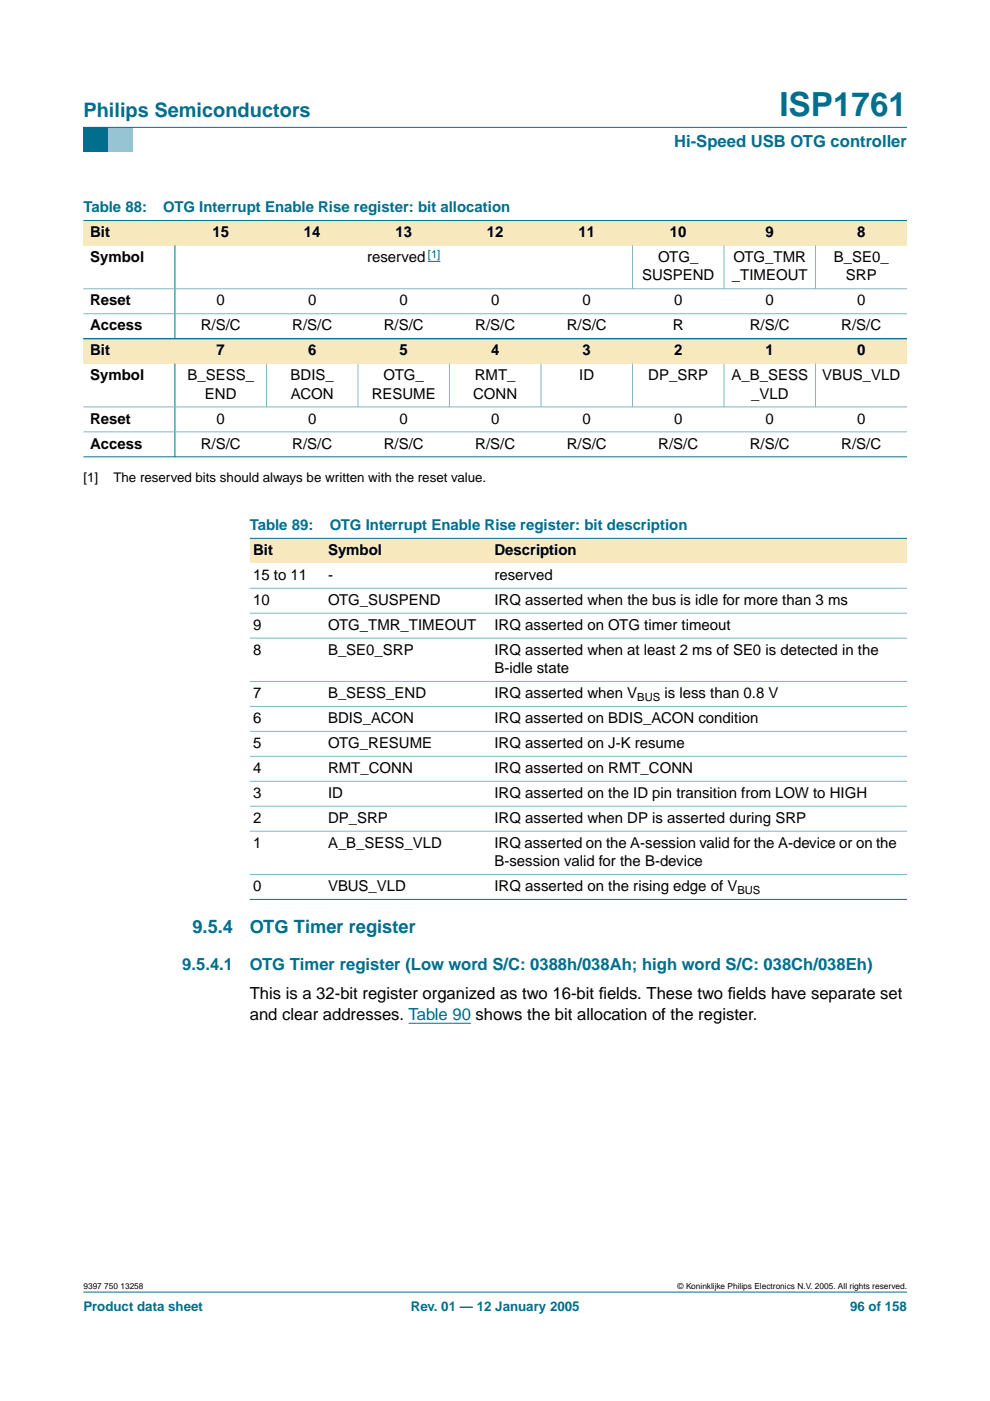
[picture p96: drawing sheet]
<svg xmlns="http://www.w3.org/2000/svg" width="210mm" height="297mm" viewBox="0 0 210 297" stroke-linecap="round" stroke-linejoin="round" font-family="sans-serif">
<defs><g id="words">
<text font-size="7.1" fill="#006e8c" x="165.2" y="24.7">ISP1761</text>
<text font-size="4.2" fill="#006e8c" x="17.7" y="24.9">Philips Semiconductors</text>
<g font-size="3.9" fill="#006e8c">
<text x="40.8" y="197.9">9.5.4</text>
<text x="53" y="197.9">OTG Timer register</text>
</g>
<g font-size="3.5" fill="#006e8c">
<text x="142.9" y="31.1">Hi-Speed USB OTG controller</text>
<text x="38.7" y="205.7">9.5.4.1</text>
<text x="53" y="205.7">OTG Timer register (Low word S/C: 0388h/038Ah; high word S/C: 038Ch/038Eh)</text>
</g>
<g font-size="3.5">
<text x="53" y="211.7">This is a 32-bit register organized as two 16-bit f</text>
<text x="126.9" y="211.7">ields. These two f</text>
<text x="154.3" y="211.7">ields have separate set</text>
<text x="53" y="216.2">and clear addresses. Table 90 shows the bit allocation of the register.</text>
</g>
<g font-size="3.2" fill="#006e8c">
<text x="17.7" y="45">Table 88:</text>
<text x="34.6" y="45">OTG Interrupt Enable Rise register: bit allocation</text>
<text x="53" y="112.4">Table 89:</text>
<text x="69.9" y="112.4">OTG Interrupt Enable Rise register: bit description</text>
</g>
<g font-size="3.2">
<text x="19.1" y="50.3">Bit</text>
<text x="45" y="50.3">15</text>
<text x="64.4" y="50.3">14</text>
<text x="83.8" y="50.3">13</text>
<text x="103.2" y="50.3">12</text>
<text x="122.6" y="50.3">11</text>
<text x="142" y="50.3">10</text>
<text x="162.3" y="50.3">9</text>
<text x="181.7" y="50.3">8</text>
<text x="19.1" y="55.6">Symbol</text>
<text x="77.8" y="55.6">reserved</text>
<text x="136.1" y="59.5">SUSPEND</text>
<text x="139.5" y="55.6">OTG_</text>
<text x="155.2" y="59.5">_TIMEOUT</text>
<text x="155.5" y="55.6">OTG_TMR</text>
<text x="176.8" y="55.6">B_SE0_</text>
<text x="179.3" y="59.5">SRP</text>
<text x="19.1" y="64.8">Reset</text>
<text x="45.9" y="64.8">0</text>
<text x="65.3" y="64.8">0</text>
<text x="84.7" y="64.8">0</text>
<text x="104.1" y="64.8">0</text>
<text x="123.5" y="64.8">0</text>
<text x="142.9" y="64.8">0</text>
<text x="162.3" y="64.8">0</text>
<text x="181.7" y="64.8">0</text>
<text x="19.1" y="70">Access</text>
<text x="42.6" y="70">R/S/C</text>
<text x="62" y="70">R/S/C</text>
<text x="81.4" y="70">R/S/C</text>
<text x="100.8" y="70">R/S/C</text>
<text x="120.2" y="70">R/S/C</text>
<text x="142.7" y="70">R</text>
<text x="159" y="70">R/S/C</text>
<text x="178.4" y="70">R/S/C</text>
<text x="19.1" y="75.3">Bit</text>
<text x="45.9" y="75.3">7</text>
<text x="65.3" y="75.3">6</text>
<text x="84.7" y="75.3">5</text>
<text x="104.1" y="75.3">4</text>
<text x="123.5" y="75.3">3</text>
<text x="142.9" y="75.3">2</text>
<text x="162.3" y="75.3">1</text>
<text x="181.7" y="75.3">0</text>
<text x="19.1" y="80.6">Symbol</text>
<text x="39.7" y="80.6">B_SESS_</text>
<text x="61.6" y="80.6">BDIS_</text>
<text x="81.3" y="80.6">OTG_</text>
<text x="100.7" y="80.6">RMT_</text>
<text x="122.8" y="80.6">ID</text>
<text x="137.5" y="80.6">DP_SRP</text>
<text x="155.1" y="80.6">A_B_SESS</text>
<text x="174.3" y="80.6">VBUS_VLD</text>
<text x="19.1" y="89.8">Reset</text>
<text x="43.4" y="84.5">END</text>
<text x="45.9" y="89.8">0</text>
<text x="61.7" y="84.5">ACON</text>
<text x="65.3" y="89.8">0</text>
<text x="78.8" y="84.5">RESUME</text>
<text x="84.7" y="89.8">0</text>
<text x="100.3" y="84.5">CONN</text>
<text x="104.1" y="89.8">0</text>
<text x="123.5" y="89.8">0</text>
<text x="142.9" y="89.8">0</text>
<text x="159.2" y="84.5">_VLD</text>
<text x="162.3" y="89.8">0</text>
<text x="181.7" y="89.8">0</text>
<text x="19.1" y="95.1">Access</text>
<text x="42.6" y="95.1">R/S/C</text>
<text x="62" y="95.1">R/S/C</text>
<text x="81.4" y="95.1">R/S/C</text>
<text x="100.8" y="95.1">R/S/C</text>
<text x="120.2" y="95.1">R/S/C</text>
<text x="139.6" y="95.1">R/S/C</text>
<text x="159" y="95.1">R/S/C</text>
<text x="178.4" y="95.1">R/S/C</text>
<text x="53.7" y="117.7">Bit</text>
<text x="69.5" y="117.7">Symbol</text>
<text x="104.8" y="117.7">Description</text>
<text x="53.7" y="123">15 to 11</text>
<text x="69.5" y="123">-</text>
<text x="104.8" y="123">reserved</text>
<text x="53.7" y="128.3">10</text>
<text x="69.5" y="128.3">OTG_SUSPEND</text>
<text x="104.8" y="128.3">IRQ asserted when the bus is idle for more than 3 ms</text>
<text x="53.7" y="133.5">9</text>
<text x="69.5" y="133.5">OTG_TMR_TIMEOUT</text>
<text x="104.8" y="133.5">IRQ asserted on OTG timer timeout</text>
<text x="53.7" y="138.8">8</text>
<text x="69.5" y="138.8">B_SE0_SRP</text>
<text x="104.8" y="138.8">IRQ asserted when at least 2 ms of SE0 is detected in the</text>
<text x="104.8" y="142.7">B-idle state</text>
<text x="53.7" y="148">7</text>
<text x="69.5" y="148">B_SESS_END</text>
<text x="104.8" y="148">IRQ asserted when V</text>
<text x="140.9" y="148">is less than 0.8 V</text>
<text x="53.7" y="153.3">6</text>
<text x="69.5" y="153.3">BDIS_ACON</text>
<text x="104.8" y="153.3">IRQ asserted on BDIS_ACON condition</text>
<text x="53.7" y="158.6">5</text>
<text x="69.5" y="158.6">OTG_RESUME</text>
<text x="104.8" y="158.6">IRQ asserted on J-K resume</text>
<text x="53.7" y="163.9">4</text>
<text x="69.5" y="163.9">RMT_CONN</text>
<text x="104.8" y="163.9">IRQ asserted on RMT_CONN</text>
<text x="53.7" y="169.2">3</text>
<text x="69.5" y="169.2">ID</text>
<text x="104.8" y="169.2">IRQ asserted on the ID pin transition from LOW to HIGH</text>
<text x="53.7" y="174.5">2</text>
<text x="53.7" y="179.8">1</text>
<text x="69.5" y="174.5">DP_SRP</text>
<text x="69.5" y="179.8">A_B_SESS_VLD</text>
<text x="104.8" y="179.8">IRQ asserted on the A-session valid for the A-device or on the</text>
<text x="104.8" y="174.5">IRQ asserted when DP is asserted during SRP</text>
<text x="104.8" y="183.6">B-session valid for the B-device</text>
<text x="53.7" y="188.9">0</text>
<text x="69.5" y="188.9">VBUS_VLD</text>
<text x="104.8" y="188.9">IRQ asserted on the rising edge of V</text>
</g>
<g font-size="2.8">
<text x="17.7" y="102.3">[1]</text>
<text x="24" y="102.3">The reserved bits should always be written with the reset value.</text>
</g>
<g font-size="2.8" fill="#006e8c">
<text x="17.7" y="278">Product data sheet</text>
<text x="87.1" y="278">Rev. 01 — 12 January 2005</text>
<text x="180.2" y="278">96 of 158</text>
</g>
<text font-size="2.4" fill="#00f" x="90.7" y="54.6">[1]</text>
<g font-size="2.4">
<text x="135.1" y="148.6">BUS</text>
<text x="156.4" y="189.5">BUS</text>
</g>
<g font-size="1.8">
<text x="17.7" y="273.4">9397 750 13258</text>
<text x="143.7" y="273.4">© Koninklijke Philips Electronics N.V. 2005. All rights reserved.</text>
</g>
</g></defs>
<path d="M17.7 273.9h174.6z" fill="#006e8c" stroke="#006e8c" stroke-width=".21"/>
<path d="M17.7 27h5.3v5.3h-5.3z" fill-rule="evenodd" fill="#006e8c"/>
<path d="M23 27h5.3v5.3h-5.3z" fill-rule="evenodd" fill="#96c4d6"/>
<path d="M17.7 27h174.6z" fill="#006e8c" stroke="#006e8c" stroke-width=".21"/>
<path d="M86.6 216.9h13.3" fill="none" stroke="#00f" stroke-width=".21"/>
<g fill="#f7e8bd">
<path d="M17.7 46.8h19.4v5.3h-19.4z" fill-rule="evenodd"/>
<path d="M37.1 46.8h19.4v5.3h-19.4z" fill-rule="evenodd"/>
<path d="M56.5 46.8h19.4v5.3h-19.4z" fill-rule="evenodd"/>
<path d="M75.9 46.8h19.4v5.3h-19.4z" fill-rule="evenodd"/>
<path d="M95.3 46.8h19.4v5.3h-19.4z" fill-rule="evenodd"/>
<path d="M114.7 46.8h19.4v5.3h-19.4z" fill-rule="evenodd"/>
<path d="M134.1 46.8h19.4v5.3h-19.4z" fill-rule="evenodd"/>
<path d="M153.5 46.8h19.4v5.3h-19.4z" fill-rule="evenodd"/>
<path d="M172.9 46.8h19.4v5.3h-19.4z" fill-rule="evenodd"/>
</g>
<path d="M90.7 55.4h2.7" fill="none" stroke="#00f" stroke-width=".21"/>
<g fill="#f7e8bd">
<path d="M17.7 71.8h19.4v5.3h-19.4z" fill-rule="evenodd"/>
<path d="M37.1 71.8h19.4v5.3h-19.4z" fill-rule="evenodd"/>
<path d="M56.5 71.8h19.4v5.3h-19.4z" fill-rule="evenodd"/>
<path d="M75.9 71.8h19.4v5.3h-19.4z" fill-rule="evenodd"/>
<path d="M95.3 71.8h19.4v5.3h-19.4z" fill-rule="evenodd"/>
<path d="M114.7 71.8h19.4v5.3h-19.4z" fill-rule="evenodd"/>
<path d="M134.1 71.8h19.4v5.3h-19.4z" fill-rule="evenodd"/>
<path d="M153.5 71.8h19.4v5.3h-19.4z" fill-rule="evenodd"/>
<path d="M172.9 71.8h19.4v5.3h-19.4z" fill-rule="evenodd"/>
</g>
<g fill="#006e8c" stroke="#006e8c" stroke-width=".21">
<path d="M37.1 52.1v19.8z"/>
<path d="M17.7 46.8h174.6z"/>
<path d="M17.7 71.8h174.6z"/>
<path d="M37.1 77.1v19.8z"/>
<path d="M17.7 96.9h174.6z"/>
</g>
<g fill="#80b6c6" stroke="#80b6c6" stroke-width=".21">
<path d="M134.1 52.1v9.2z"/>
<path d="M153.5 52.1v9.2z"/>
<path d="M172.9 52.1v9.2z"/>
<path d="M17.7 61.2h174.6z"/>
<path d="M17.7 66.5h174.6z"/>
<path d="M56.5 77.1v9.2z"/>
<path d="M75.9 77.1v9.2z"/>
<path d="M95.3 77.1v9.2z"/>
<path d="M114.7 77.1v9.2z"/>
<path d="M134.1 77.1v9.2z"/>
<path d="M153.5 77.1v9.2z"/>
<path d="M172.9 77.1v9.2z"/>
<path d="M17.7 86.3h174.6z"/>
<path d="M17.7 91.6h174.6z"/>
</g>
<g fill="#f7e8bd">
<path d="M53 114.1h15.8v5.3h-15.8z" fill-rule="evenodd"/>
<path d="M68.8 114.1h35.3v5.3h-35.3z" fill-rule="evenodd"/>
<path d="M104.1 114.1h88.2v5.3h-88.2z" fill-rule="evenodd"/>
</g>
<g fill="#006e8c" stroke="#006e8c" stroke-width=".21">
<path d="M53 114.1h139.3z"/>
<path d="M53 190.7h139.3z"/>
</g>
<g fill="#80b6c6" stroke="#80b6c6" stroke-width=".21">
<path d="M53 124.7h139.3z"/>
<path d="M53 130h139.3z"/>
<path d="M53 135.3h139.3z"/>
<path d="M53 144.5h139.3z"/>
<path d="M53 149.8h139.3z"/>
<path d="M53 155.1h139.3z"/>
<path d="M53 160.4h139.3z"/>
<path d="M53 165.6h139.3z"/>
<path d="M53 170.9h139.3z"/>
<path d="M53 176.2h139.3z"/>
<path d="M53 185.4h139.3z"/>
</g>
<use href="#words"/>
</svg>
